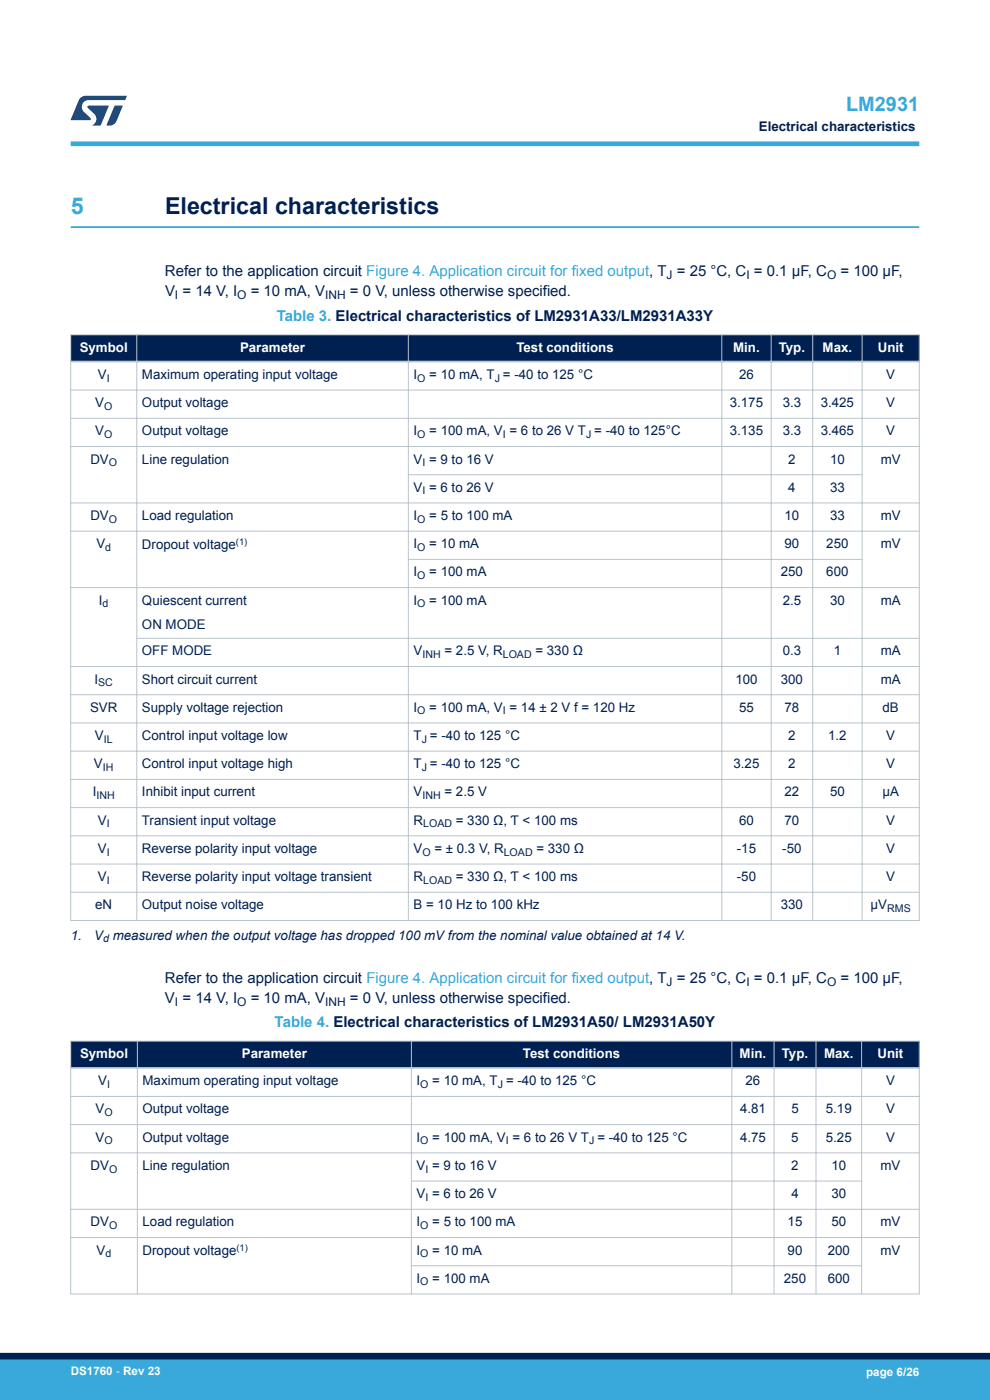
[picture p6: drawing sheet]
<svg xmlns="http://www.w3.org/2000/svg" width="210mm" height="297mm" viewBox="0 0 210 297" stroke-linecap="round" stroke-linejoin="round" font-family="sans-serif">
<defs><g id="words">
<text font-size="4.9" fill="#39a9dc" x="15" y="45.4">5</text>
<text font-size="4.9" fill="#002052" x="35" y="45.4">Electrical characteristics</text>
<text font-size="4.2" fill="#39a9dc" x="179.5" y="23.5">LM2931</text>
<g font-size="3.2" fill="#002052">
<text x="35" y="58.6">Refer to the application circuit Figure 4. Application circuit for fixed output, T = 25 °C, C = 0.1 µF, C</text>
<text x="178.3" y="58.6">= 100 µF,</text>
<text x="35" y="62.9">V = 14 V, I</text>
<text x="53.2" y="62.9">= 10 mA, V</text>
<text x="74.2" y="62.9">= 0 V, unless otherwise specified.</text>
<text x="35" y="208.5">Refer to the application circuit Figure 4. Application circuit for fixed output, T = 25 °C, C = 0.1 µF, C</text>
<text x="178.3" y="208.5">= 100 µF,</text>
<text x="35" y="212.7">V = 14 V, I</text>
<text x="53.2" y="212.7">= 10 mA, V</text>
<text x="74.2" y="212.7">= 0 V, unless otherwise specified.</text>
</g>
<g font-size="3.2" fill="#39a9dc">
<text x="58.7" y="68">Table 3. Electrical characteristics of LM2931A33/LM2931A33Y</text>
<text x="58.3" y="217.9">Table 4. Electrical characteristics of LM2931A50/ LM2931A50Y</text>
</g>
<g font-size="2.8" fill="#002052">
<text x="161" y="27.9">Electrical characteristics</text>
<text x="20.8" y="80.4">V</text>
<text x="30.1" y="80.4">Maximum operating input voltage</text>
<text x="87.7" y="80.4">I</text>
<text x="91.1" y="80.4">= 10 mA, T = -40 to 125 °C</text>
<text x="156.8" y="80.4">26</text>
<text x="188" y="80.4">V</text>
<text x="20.2" y="86.4">V</text>
<text x="30.1" y="86.4">Output voltage</text>
<text x="154.8" y="86.4">3.175</text>
<text x="166" y="86.4">3.3</text>
<text x="174.1" y="86.4">3.425</text>
<text x="188" y="86.4">V</text>
<text x="20.2" y="92.4">V</text>
<text x="30.1" y="92.4">Output voltage</text>
<text x="87.7" y="92.4">I</text>
<text x="91" y="92.4">= 100 mA, V = 6 to 26 V T = -40 to 125°C</text>
<text x="154.8" y="92.4">3.135</text>
<text x="166" y="92.4">3.3</text>
<text x="174.1" y="92.4">3.465</text>
<text x="188" y="92.4">V</text>
<text x="19.2" y="98.3">DV</text>
<text x="30.1" y="98.3">Line regulation</text>
<text x="87.7" y="98.3">V = 9 to 16 V</text>
<text x="167.2" y="98.3">2</text>
<text x="176.1" y="98.3">10</text>
<text x="186.8" y="98.3">mV</text>
<text x="87.7" y="104.3">V = 6 to 26 V</text>
<text x="167.2" y="104.3">4</text>
<text x="176.1" y="104.3">33</text>
<text x="19.2" y="110.3">DV</text>
<text x="30.1" y="110.3">Load regulation</text>
<text x="87.7" y="110.3">I</text>
<text x="91.1" y="110.3">= 5 to 100 mA</text>
<text x="166.4" y="110.3">10</text>
<text x="176.1" y="110.3">33</text>
<text x="186.8" y="110.3">mV</text>
<text x="20.4" y="116.3">V</text>
<text x="30.1" y="116.5">Dropout voltage</text>
<text x="87.7" y="116.3">I</text>
<text x="91.1" y="116.3">= 10 mA</text>
<text x="166.4" y="116.3">90</text>
<text x="175.3" y="116.3">250</text>
<text x="186.8" y="116.3">mV</text>
<text x="87.7" y="122.3">I</text>
<text x="91.1" y="122.3">= 100 mA</text>
<text x="165.6" y="122.3">250</text>
<text x="175.3" y="122.3">600</text>
<text x="21" y="128.3">I</text>
<text x="30.1" y="128.3">Quiescent current</text>
<text x="87.7" y="128.3">I</text>
<text x="91" y="128.3">= 100 mA</text>
<text x="166" y="128.3">2.5</text>
<text x="176.1" y="128.3">30</text>
<text x="186.8" y="128.3">mA</text>
<text x="30.1" y="133.4">ON MODE</text>
<text x="30.1" y="139">OFF MODE</text>
<text x="87.7" y="139">V</text>
<text x="94.3" y="139">= 2.5 V, R</text>
<text x="113.6" y="139">= 330 Ω</text>
<text x="166" y="139">0.3</text>
<text x="176.9" y="139">1</text>
<text x="186.8" y="139">mA</text>
<text x="20" y="145">I</text>
<text x="30.1" y="145">Short circuit current</text>
<text x="156" y="145">100</text>
<text x="165.6" y="145">300</text>
<text x="186.8" y="145">mA</text>
<text x="19.1" y="151">SVR</text>
<text x="30.1" y="151">Supply voltage rejection</text>
<text x="87.7" y="151">I</text>
<text x="91.1" y="151">= 100 mA, V = 14 ± 2 V f = 120 Hz</text>
<text x="156.8" y="151">55</text>
<text x="166.4" y="151">78</text>
<text x="187.2" y="151">dB</text>
<text x="20.1" y="157">V</text>
<text x="30.1" y="157">Control input voltage low</text>
<text x="87.7" y="157">T = -40 to 125 °C</text>
<text x="167.2" y="157">2</text>
<text x="175.7" y="157">1.2</text>
<text x="188" y="157">V</text>
<text x="19.9" y="163">V</text>
<text x="30.1" y="163">Control input voltage high</text>
<text x="87.7" y="163">T = -40 to 125 °C</text>
<text x="155.6" y="163">3.25</text>
<text x="167.2" y="163">2</text>
<text x="188" y="163">V</text>
<text x="19.7" y="169">I</text>
<text x="30.1" y="169">Inhibit input current</text>
<text x="87.7" y="169">V</text>
<text x="94.3" y="169">= 2.5 V</text>
<text x="166.4" y="169">22</text>
<text x="176.1" y="169">50</text>
<text x="187.2" y="169">µA</text>
<text x="20.8" y="174.9">V</text>
<text x="30.1" y="174.9">Transient input voltage</text>
<text x="87.7" y="174.9">R</text>
<text x="96.7" y="174.9">= 330 Ω, Ƭ &lt; 100 ms</text>
<text x="156.8" y="174.9">60</text>
<text x="166.4" y="174.9">70</text>
<text x="188" y="174.9">V</text>
<text x="20.8" y="180.9">V</text>
<text x="30.1" y="180.9">Reverse polarity input voltage</text>
<text x="87.7" y="180.9">V</text>
<text x="92.1" y="180.9">= ± 0.3 V, R</text>
<text x="113.8" y="180.9">= 330 Ω</text>
<text x="156.3" y="180.9">-15</text>
<text x="165.9" y="180.9">-50</text>
<text x="188" y="180.9">V</text>
<text x="20.8" y="186.9">V</text>
<text x="30.1" y="186.9">Reverse polarity input voltage transient</text>
<text x="87.7" y="186.9">R</text>
<text x="96.7" y="186.9">= 330 Ω, Ƭ &lt; 100 ms</text>
<text x="156.3" y="186.9">-50</text>
<text x="188" y="186.9">V</text>
<text x="20.2" y="192.9">eN</text>
<text x="30.1" y="192.9">Output noise voltage</text>
<text x="87.7" y="192.9">B = 10 Hz to 100 kHz</text>
<text x="165.6" y="192.9">330</text>
<text x="184.7" y="192.9">µV</text>
<text x="15" y="199.3">1.</text>
<text x="20" y="199.3">V measured when the output voltage has dropped 100 mV from the nominal value obtained at 14 V.</text>
<text x="20.8" y="230.2">V</text>
<text x="30.2" y="230.2">Maximum operating input voltage</text>
<text x="88.4" y="230.2">I</text>
<text x="91.7" y="230.2">= 10 mA, T = -40 to 125 °C</text>
<text x="158.1" y="230.2">26</text>
<text x="187.9" y="230.2">V</text>
<text x="20.2" y="236.2">V</text>
<text x="30.2" y="236.2">Output voltage</text>
<text x="157" y="236.2">4.81</text>
<text x="167.9" y="236.2">5</text>
<text x="175.2" y="236.2">5.19</text>
<text x="187.9" y="236.2">V</text>
<text x="20.2" y="242.2">V</text>
<text x="30.2" y="242.2">Output voltage</text>
<text x="88.4" y="242.2">I</text>
<text x="91.7" y="242.2">= 100 mA, V = 6 to 26 V T = -40 to 125 °C</text>
<text x="157" y="242.2">4.75</text>
<text x="167.9" y="242.2">5</text>
<text x="175.2" y="242.2">5.25</text>
<text x="187.9" y="242.2">V</text>
<text x="19.2" y="248.2">DV</text>
<text x="30.2" y="248.2">Line regulation</text>
<text x="88.4" y="248.2">V = 9 to 16 V</text>
<text x="167.9" y="248.2">2</text>
<text x="176.4" y="248.2">10</text>
<text x="186.8" y="248.2">mV</text>
<text x="88.4" y="254.2">V = 6 to 26 V</text>
<text x="167.9" y="254.2">4</text>
<text x="176.4" y="254.2">30</text>
<text x="19.2" y="260.2">DV</text>
<text x="30.2" y="260.2">Load regulation</text>
<text x="88.4" y="260.2">I</text>
<text x="91.7" y="260.2">= 5 to 100 mA</text>
<text x="167.1" y="260.2">15</text>
<text x="176.4" y="260.2">50</text>
<text x="186.8" y="260.2">mV</text>
<text x="20.5" y="266.1">V</text>
<text x="30.2" y="266.3">Dropout voltage</text>
<text x="88.4" y="266.1">I</text>
<text x="91.7" y="266.1">= 10 mA</text>
<text x="167.1" y="266.1">90</text>
<text x="175.6" y="266.1">200</text>
<text x="186.8" y="266.1">mV</text>
<text x="88.4" y="272.1">I</text>
<text x="91.7" y="272.1">= 100 mA</text>
<text x="166.3" y="272.1">250</text>
<text x="175.6" y="272.1">600</text>
</g>
<g font-size="2.8" fill="#fff">
<text x="16.9" y="74.6">Symbol</text>
<text x="50.9" y="74.6">Parameter</text>
<text x="109.5" y="74.6">Test conditions</text>
<text x="155.5" y="74.6">Min.</text>
<text x="165.2" y="74.6">Typ.</text>
<text x="174.5" y="74.6">Max.</text>
<text x="186.2" y="74.6">Unit</text>
<text x="17" y="224.5">Symbol</text>
<text x="51.3" y="224.5">Parameter</text>
<text x="110.9" y="224.5">Test conditions</text>
<text x="156.9" y="224.5">Min.</text>
<text x="165.8" y="224.5">Typ.</text>
<text x="174.8" y="224.5">Max.</text>
<text x="186.1" y="224.5">Unit</text>
</g>
<g font-size="2.5" fill="#002052">
<text x="141.4" y="59.2">J</text>
<text x="158.3" y="59.2">I</text>
<text x="175.4" y="59.2">O</text>
<text x="37.1" y="63.5">I</text>
<text x="50.3" y="63.5">O</text>
<text x="69" y="63.5">INH</text>
<text x="141.4" y="209.1">J</text>
<text x="158.3" y="209.1">I</text>
<text x="175.4" y="209.1">O</text>
<text x="37.1" y="213.3">I</text>
<text x="50.3" y="213.3">O</text>
<text x="69" y="213.3">INH</text>
</g>
<g font-size="2.5" fill="#fff">
<text x="15" y="291.6">DS1760 - Rev 23</text>
<text x="183.7" y="291.9">page 6/26</text>
</g>
<g font-size="2.3" fill="#002052">
<text x="22.6" y="80.9">I</text>
<text x="88.5" y="80.9">O</text>
<text x="104.9" y="80.9">J</text>
<text x="22.1" y="86.9">O</text>
<text x="22.1" y="92.9">O</text>
<text x="88.5" y="92.9">O</text>
<text x="106.7" y="92.9">I</text>
<text x="124.3" y="92.9">J</text>
<text x="23.1" y="98.9">O</text>
<text x="89.6" y="98.9">I</text>
<text x="89.6" y="104.9">I</text>
<text x="23.1" y="110.9">O</text>
<text x="88.5" y="110.9">O</text>
<text x="22.3" y="116.9">d</text>
<text x="88.5" y="116.9">O</text>
<text x="88.5" y="122.8">O</text>
<text x="21.8" y="128.8">d</text>
<text x="88.5" y="128.8">O</text>
<text x="89.6" y="139.6">INH</text>
<text x="106.6" y="139.6">LOAD</text>
<text x="20.8" y="145.6">SC</text>
<text x="88.5" y="151.6">O</text>
<text x="106.7" y="151.6">I</text>
<text x="22" y="157.5">IL</text>
<text x="89.5" y="157.5">J</text>
<text x="21.8" y="163.5">IH</text>
<text x="89.4" y="163.5">J</text>
<text x="20.5" y="169.5">INH</text>
<text x="89.6" y="169.5">INH</text>
<text x="22.6" y="175.5">I</text>
<text x="89.8" y="175.5">LOAD</text>
<text x="22.6" y="181.5">I</text>
<text x="89.6" y="181.5">O</text>
<text x="106.9" y="181.5">LOAD</text>
<text x="22.6" y="187.5">I</text>
<text x="89.8" y="187.5">LOAD</text>
<text x="188.2" y="193.5">RMS</text>
<text x="21.9" y="199.9">d</text>
<text x="22.7" y="230.8">I</text>
<text x="89.2" y="230.8">O</text>
<text x="105.6" y="230.8">J</text>
<text x="22.1" y="236.8">O</text>
<text x="22.1" y="242.8">O</text>
<text x="89.2" y="242.8">O</text>
<text x="107.3" y="242.8">I</text>
<text x="125" y="242.8">J</text>
<text x="23.2" y="248.7">O</text>
<text x="90.3" y="248.7">I</text>
<text x="90.3" y="254.7">I</text>
<text x="23.2" y="260.7">O</text>
<text x="89.2" y="260.7">O</text>
<text x="22.4" y="266.7">d</text>
<text x="89.2" y="266.7">O</text>
<text x="89.2" y="272.7">O</text>
</g>
<g font-size="2" fill="#002052">
<text x="50" y="115.5">(1)</text>
<text x="50.2" y="265.4">(1)</text>
</g>
</g></defs>
<path d="M15 48.2h180" fill="none" stroke="#39a9dc" stroke-width=".4"/>
<g fill="#002052">
<path d="M15 71h180v5.7h-180z" fill-rule="evenodd"/>
<path d="M15 71h180v5.7h-180z" fill-rule="evenodd"/>
</g>
<g fill="none" stroke="#b9c4ca" stroke-width=".21">
<path d="M14.9 71h180.2M15 70.9v124.5M29 70.9v124.5M86.6 70.9v124.5M153.1 70.9v124.5M163.6 70.9v124.5M172.4 70.9v124.5M182.9 70.9v124.5M195 70.9v124.5M14.9 82.8h180.2M14.9 88.7h180.2M14.9 94.7h180.2"/>
<path d="M14.9 106.7h180.2M14.9 112.7h180.2M86.5 100.7h96.5M86.5 118.7h96.5M14.9 124.7h180.2M28.9 135.4h166.2M14.9 141.4h180.2M14.9 147.4h180.2M14.9 153.4h180.2M14.9 159.4h180.2M14.9 165.3h180.2M14.9 171.3h180.2"/>
<path d="M14.9 177.3h180.2M14.9 183.3h180.2M14.9 189.3h180.2M14.9 195.3h180.2"/>
</g>
<path d="M14.9 76.7h180.2" fill="none" stroke="#b9c4ca" stroke-width=".35"/>
<g fill="#002052">
<path d="M15 220.9h180v5.6h-180z" fill-rule="evenodd"/>
<path d="M15 220.9h180v5.6h-180z" fill-rule="evenodd"/>
</g>
<g fill="none" stroke="#b9c4ca" stroke-width=".21">
<path d="M14.9 220.9h180.2M14.9 232.6h180.2M14.9 238.6h180.2M15 220.8v53.8M29.1 220.8v53.8M87.3 220.8v53.8M155.2 220.8v53.8M164.2 220.8v53.8M173.1 220.8v53.8M182.8 220.8v53.8M195 220.8v53.8M14.9 244.6h180.2"/>
<path d="M14.9 256.5h180.2M87.2 250.6h95.7M14.9 262.5h180.2M14.9 274.5h180.2M87.2 268.5h95.7"/>
</g>
<path d="M14.9 226.5h180.2" fill="none" stroke="#b9c4ca" stroke-width=".35"/>
<path d="M15 30.5h180" fill="none" stroke="#39a9dc" stroke-width="1"/>
<g fill="#005288">
<path d="M17.1 20.7l1.1-.4 8.7 .1-.4 .8h-7.6a1.45 1.45 0 0 0-1.4 .9 1.45 1.45 0 0 0 .2 1.6l1.5 1.3v.4l-4.2 .1 1.7-4.2z"/>
<path d="M24.3 22.4l1.7 .1-1.3 3.2a1.6 1.6 0 0 1-1.5 .9l-.6-.1z"/>
<path d="M18.6 22.5h4.5l-1.8 4.1h-1.7a1.54 1.54 0 0 0 .4-2.4l-1.4-1.3z"/>
</g>
<g fill="#39a9dc">
<path d="M0 288.4h210v8.6h-210z" fill-rule="evenodd"/>
<path d="M-.1 288.4h210.2v4.4h-210.2z" fill-rule="evenodd"/>
</g>
<path d="M0 287.7h210" fill="none" stroke="#002052" stroke-width="1.4"/>
<use href="#words"/>
</svg>
